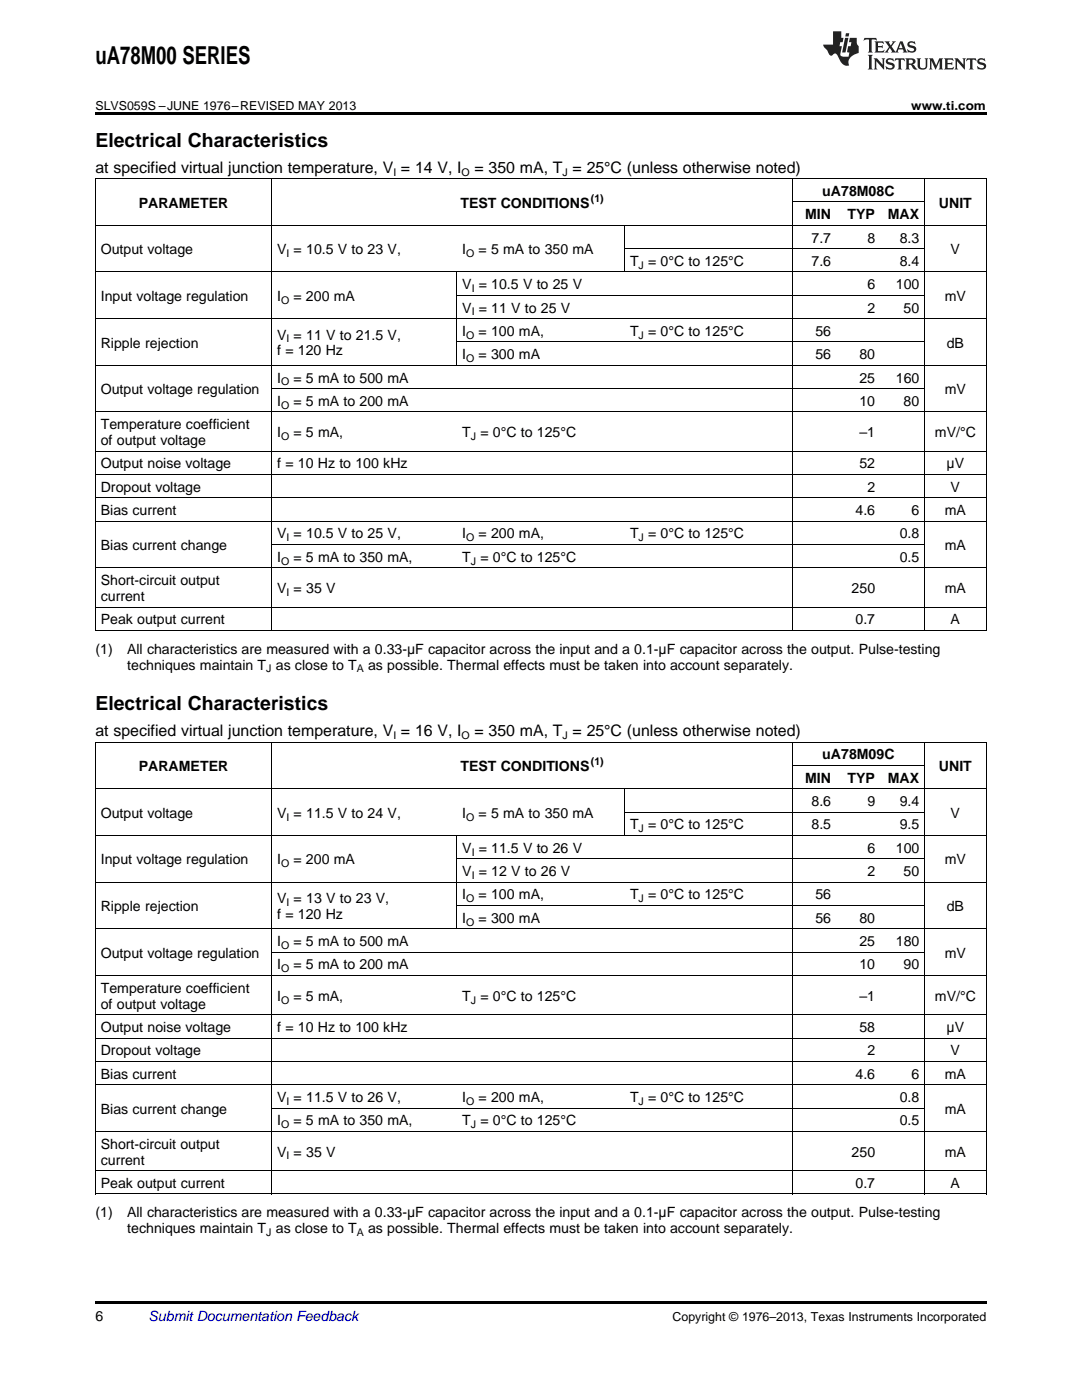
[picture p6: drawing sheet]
<svg xmlns="http://www.w3.org/2000/svg" width="216mm" height="279mm" viewBox="0 0 216 279" stroke-linecap="round" stroke-linejoin="round" font-family="sans-serif">
<defs><g id="words">
<text font-size="4.9" x="19" y="12.8">uA78M00 SERIES</text>
<g font-size="3.9">
<text x="19" y="29.3">Electrical Characteristics</text>
<text x="19" y="141.7">Electrical Characteristics</text>
</g>
<g font-size="3.2">
<text x="19" y="34.4">at specified virtual junction temperature, V = 14 V, I</text>
<text x="94.7" y="34.4">= 350 mA, T = 25°C (unless otherwise noted)</text>
<text x="19" y="146.9">at specified virtual junction temperature, V = 16 V, I</text>
<text x="94.7" y="146.9">= 350 mA, T = 25°C (unless otherwise noted)</text>
</g>
<g font-size="2.8">
<text x="27.7" y="41.4">PARAMETER</text>
<text x="91.9" y="41.4">TEST CONDITIONS</text>
<text x="164.1" y="39.1">uA78M08C</text>
<text x="187.4" y="41.4">UNIT</text>
<text x="160.7" y="43.7">MIN</text>
<text x="169.1" y="43.7">TYP</text>
<text x="177.2" y="43.7">MAX</text>
<text x="20.1" y="50.7">Output voltage</text>
<text x="55.3" y="50.7">V = 10.5 V to 23 V,</text>
<text x="92.3" y="50.7">I</text>
<text x="95.5" y="50.7">= 5 mA to 350 mA</text>
<text x="125.7" y="53.1">T = 0°C to 125°C</text>
<text x="161.9" y="48.4">7.7</text>
<text x="161.9" y="53.1">7.6</text>
<text x="173.1" y="48.4">8</text>
<text x="179.5" y="48.4">8.3</text>
<text x="179.5" y="53.1">8.4</text>
<text x="189.7" y="50.7">V</text>
<text x="92.3" y="57.7">V = 10.5 V to 25 V</text>
<text x="173.1" y="57.7">6</text>
<text x="178.8" y="57.7">100</text>
<text x="20.1" y="60">Input voltage regulation</text>
<text x="55.3" y="60">I</text>
<text x="58.6" y="60">= 200 mA</text>
<text x="92.3" y="62.4">V = 11 V to 25 V</text>
<text x="173.1" y="62.4">2</text>
<text x="180.3" y="62.4">50</text>
<text x="188.5" y="60">mV</text>
<text x="20.1" y="69.4">Ripple rejection</text>
<text x="55.3" y="67.8">V = 11 V to 21.5 V,</text>
<text x="55.3" y="70.9">f = 120 Hz</text>
<text x="92.3" y="67">I</text>
<text x="92.3" y="71.7">I</text>
<text x="95.5" y="67">= 100 mA,</text>
<text x="95.5" y="71.7">= 300 mA</text>
<text x="125.7" y="67">T = 0°C to 125°C</text>
<text x="162.7" y="67">56</text>
<text x="162.7" y="71.7">56</text>
<text x="171.5" y="71.7">80</text>
<text x="188.9" y="69.4">dB</text>
<text x="55.3" y="76.3">I</text>
<text x="58.6" y="76.3">= 5 mA to 500 mA</text>
<text x="171.5" y="76.3">25</text>
<text x="178.8" y="76.3">160</text>
<text x="20.1" y="78.7">Output voltage regulation</text>
<text x="55.3" y="81">I</text>
<text x="58.6" y="81">= 5 mA to 200 mA</text>
<text x="171.5" y="81">10</text>
<text x="180.3" y="81">80</text>
<text x="188.5" y="78.7">mV</text>
<text x="20.1" y="85.7">Temperature coefficient</text>
<text x="20.1" y="88.8">of output voltage</text>
<text x="55.3" y="87.2">I</text>
<text x="58.6" y="87.2">= 5 mA,</text>
<text x="92.3" y="87.2">T = 0°C to 125°C</text>
<text x="171.5" y="87.2">–1</text>
<text x="186.5" y="87.2">mV/°C</text>
<text x="20.1" y="93.5">Output noise voltage</text>
<text x="55.3" y="93.5">f = 10 Hz to 100 kHz</text>
<text x="171.5" y="93.5">52</text>
<text x="188.9" y="93.5">μV</text>
<text x="20.1" y="98.1">Dropout voltage</text>
<text x="173.1" y="98.1">2</text>
<text x="189.7" y="98.1">V</text>
<text x="20.1" y="102.8">Bias current</text>
<text x="55.3" y="107.5">V = 10.5 V to 25 V,</text>
<text x="92.3" y="107.5">I</text>
<text x="95.5" y="107.5">= 200 mA,</text>
<text x="125.7" y="107.5">T = 0°C to 125°C</text>
<text x="170.7" y="102.8">4.6</text>
<text x="179.5" y="107.5">0.8</text>
<text x="181.9" y="102.8">6</text>
<text x="188.5" y="102.8">mA</text>
<text x="20.1" y="109.8">Bias current change</text>
<text x="55.3" y="112.1">I</text>
<text x="58.6" y="112.1">= 5 mA to 350 mA,</text>
<text x="92.3" y="112.1">T = 0°C to 125°C</text>
<text x="179.5" y="112.1">0.5</text>
<text x="188.5" y="109.8">mA</text>
<text x="20.1" y="116.8">Short-circuit output</text>
<text x="20.1" y="119.9">current</text>
<text x="55.3" y="118.4">V = 35 V</text>
<text x="169.9" y="118.4">250</text>
<text x="188.5" y="118.4">mA</text>
<text x="20.1" y="124.6">Peak output current</text>
<text x="170.7" y="124.6">0.7</text>
<text x="189.7" y="124.6">A</text>
<text x="19" y="130.5">(1)</text>
<text x="25.4" y="130.5">All characteristics are measured with a 0.33-μF capacitor across the input and a 0.1-μF capacitor across the output. Pulse-testing</text>
<text x="25.4" y="133.6">techniques maintain T as close to T</text>
<text x="73.4" y="133.6">as possible. Thermal effects must be taken into account separately.</text>
<text x="27.7" y="153.9">PARAMETER</text>
<text x="91.9" y="153.9">TEST CONDITIONS</text>
<text x="164.1" y="151.6">uA78M09C</text>
<text x="187.4" y="153.9">UNIT</text>
<text x="160.7" y="156.2">MIN</text>
<text x="161.9" y="160.9">8.6</text>
<text x="169.1" y="156.2">TYP</text>
<text x="173.1" y="160.9">9</text>
<text x="177.2" y="156.2">MAX</text>
<text x="179.5" y="160.9">9.4</text>
<text x="20.1" y="163.2">Output voltage</text>
<text x="55.3" y="163.2">V = 11.5 V to 24 V,</text>
<text x="92.3" y="163.2">I</text>
<text x="95.5" y="163.2">= 5 mA to 350 mA</text>
<text x="125.7" y="165.5">T = 0°C to 125°C</text>
<text x="161.9" y="165.5">8.5</text>
<text x="179.5" y="165.5">9.5</text>
<text x="189.7" y="163.2">V</text>
<text x="20.1" y="172.5">Input voltage regulation</text>
<text x="55.3" y="172.5">I</text>
<text x="58.6" y="172.5">= 200 mA</text>
<text x="92.3" y="170.2">V = 11.5 V to 26 V</text>
<text x="173.1" y="170.2">6</text>
<text x="178.8" y="170.2">100</text>
<text x="188.5" y="172.5">mV</text>
<text x="92.3" y="174.8">V = 12 V to 26 V</text>
<text x="92.3" y="179.5">I</text>
<text x="95.5" y="179.5">= 100 mA,</text>
<text x="125.7" y="179.5">T = 0°C to 125°C</text>
<text x="162.7" y="179.5">56</text>
<text x="173.1" y="174.8">2</text>
<text x="180.3" y="174.8">50</text>
<text x="20.1" y="181.8">Ripple rejection</text>
<text x="55.3" y="180.2">V = 13 V to 23 V,</text>
<text x="55.3" y="183.4">f = 120 Hz</text>
<text x="92.3" y="184.1">I</text>
<text x="95.5" y="184.1">= 300 mA</text>
<text x="162.7" y="184.1">56</text>
<text x="171.5" y="184.1">80</text>
<text x="188.9" y="181.8">dB</text>
<text x="20.1" y="191.1">Output voltage regulation</text>
<text x="55.3" y="188.8">I</text>
<text x="58.6" y="188.8">= 5 mA to 500 mA</text>
<text x="171.5" y="188.8">25</text>
<text x="178.8" y="188.8">180</text>
<text x="188.5" y="191.1">mV</text>
<text x="55.3" y="193.5">I</text>
<text x="58.6" y="193.5">= 5 mA to 200 mA</text>
<text x="171.5" y="193.5">10</text>
<text x="180.3" y="193.5">90</text>
<text x="20.1" y="198.1">Temperature coefficient</text>
<text x="20.1" y="201.3">of output voltage</text>
<text x="55.3" y="199.7">I</text>
<text x="58.6" y="199.7">= 5 mA,</text>
<text x="92.3" y="199.7">T = 0°C to 125°C</text>
<text x="171.5" y="199.7">–1</text>
<text x="186.5" y="199.7">mV/°C</text>
<text x="20.1" y="206">Output noise voltage</text>
<text x="55.3" y="206">f = 10 Hz to 100 kHz</text>
<text x="171.5" y="206">58</text>
<text x="188.9" y="206">μV</text>
<text x="20.1" y="210.6">Dropout voltage</text>
<text x="20.1" y="215.3">Bias current</text>
<text x="170.7" y="215.3">4.6</text>
<text x="173.1" y="210.6">2</text>
<text x="181.9" y="215.3">6</text>
<text x="188.5" y="215.3">mA</text>
<text x="189.7" y="210.6">V</text>
<text x="55.3" y="219.9">V = 11.5 V to 26 V,</text>
<text x="92.3" y="219.9">I</text>
<text x="95.5" y="219.9">= 200 mA,</text>
<text x="125.7" y="219.9">T = 0°C to 125°C</text>
<text x="179.5" y="219.9">0.8</text>
<text x="20.1" y="222.2">Bias current change</text>
<text x="55.3" y="224.6">I</text>
<text x="58.6" y="224.6">= 5 mA to 350 mA,</text>
<text x="92.3" y="224.6">T = 0°C to 125°C</text>
<text x="179.5" y="224.6">0.5</text>
<text x="188.5" y="222.2">mA</text>
<text x="20.1" y="229.2">Short-circuit output</text>
<text x="20.1" y="232.4">current</text>
<text x="55.3" y="230.8">V = 35 V</text>
<text x="169.9" y="230.8">250</text>
<text x="188.5" y="230.8">mA</text>
<text x="20.1" y="237.1">Peak output current</text>
<text x="170.7" y="237.1">0.7</text>
<text x="189.7" y="237.1">A</text>
<text x="19" y="242.9">(1)</text>
<text x="25.4" y="242.9">All characteristics are measured with a 0.33-μF capacitor across the input and a 0.1-μF capacitor across the output. Pulse-testing</text>
<text x="25.4" y="246.1">techniques maintain T as close to T</text>
<text x="73.4" y="246.1">as possible. Thermal effects must be taken into account separately.</text>
<text x="19" y="263.6">6</text>
</g>
<text font-size="2.8" fill="#0000c8" x="29.6" y="263.6">Submit Documentation Feedback</text>
<g font-size="2.5">
<text x="19" y="21.9">SLVS059S –JUNE 1976–REVISED MAY 2013</text>
<text x="181.8" y="21.9">www.ti.com</text>
<text x="134.2" y="263.6">Copyright © 1976–2013, Texas Instruments Incorporated</text>
</g>
<g font-size="2.1">
<text x="78.5" y="35.1">I</text>
<text x="92.1" y="35.1">O</text>
<text x="112.3" y="35.1">J</text>
<text x="117.9" y="40.3">(1)</text>
<text x="57.2" y="51.3">I</text>
<text x="93" y="51.3">O</text>
<text x="127.4" y="53.6">J</text>
<text x="94.1" y="58.3">I</text>
<text x="56.1" y="60.6">O</text>
<text x="94.1" y="62.9">I</text>
<text x="57.2" y="68.3">I</text>
<text x="93" y="67.6">O</text>
<text x="127.4" y="67.6">J</text>
<text x="56.1" y="76.9">O</text>
<text x="93" y="72.2">O</text>
<text x="56.1" y="81.6">O</text>
<text x="56.1" y="87.8">O</text>
<text x="93.9" y="87.8">J</text>
<text x="56.1" y="112.7">O</text>
<text x="57.2" y="108">I</text>
<text x="93" y="108">O</text>
<text x="93.9" y="112.7">J</text>
<text x="127.4" y="108">J</text>
<text x="57.2" y="118.9">I</text>
<text x="53.1" y="134.2">J</text>
<text x="71.2" y="134.2">A</text>
<text x="78.5" y="147.5">I</text>
<text x="92.1" y="147.5">O</text>
<text x="112.3" y="147.5">J</text>
<text x="117.9" y="152.8">(1)</text>
<text x="57.2" y="163.8">I</text>
<text x="93" y="163.8">O</text>
<text x="127.4" y="166.1">J</text>
<text x="56.1" y="173.1">O</text>
<text x="94.1" y="170.7">I</text>
<text x="94.1" y="175.4">I</text>
<text x="57.2" y="180.8">I</text>
<text x="93" y="180.1">O</text>
<text x="93" y="184.7">O</text>
<text x="127.4" y="180.1">J</text>
<text x="56.1" y="189.4">O</text>
<text x="56.1" y="194">O</text>
<text x="56.1" y="200.3">O</text>
<text x="93.9" y="200.3">J</text>
<text x="57.2" y="220.5">I</text>
<text x="93" y="220.5">O</text>
<text x="127.4" y="220.5">J</text>
<text x="56.1" y="225.1">O</text>
<text x="93.9" y="225.1">J</text>
<text x="57.2" y="231.4">I</text>
<text x="53.1" y="246.7">J</text>
<text x="71.2" y="246.7">A</text>
</g>
</g></defs>
<path d="M19 22.5h177.8v.5h-177.8zM19 259.7h177.8v.5h-177.8z" fill="#000"/>
<g fill="none" stroke="#000" stroke-width=".2">
<path d="M19 35.6h177.8M19.1 35.7v90.2M54.2 35.7v90.2M158.1 35.7v90.2M184.4 35.7v90.2M196.8 35.7v90.2M19 54.3h177.8M19 45h177.8M91.1 54.3v18.7M91.2 58.9h93.3M124.6 45v9.3M124.7 49.6h59.8"/>
<path d="M158.1 40.3h26.4M19 72.9h177.8M19 63.6h177.8M54.3 77.6h130.2M91.2 68.2h93.3M19 99.4h177.8M19 94.7h177.8M19 90h177.8M19 82.2h177.8M19 113.3h177.8M19 104h177.8M54.3 108.7h130.2"/>
<path d="M19 125.8h177.8M19 121.2h177.8M19 157.4h177.8M19 148.1h177.8M19.1 148.2v90.1M54.2 148.2v90.1M124.6 157.5v9.3M158.1 148.2v90.1M158.1 152.8h26.4M184.4 148.2v90.1M196.8 148.2v90.1M19 176.1h177.8"/>
<path d="M19 166.7h177.8M91.1 166.8v18.6M91.2 171.4h93.3M124.7 162.1h59.8M19 194.7h177.8M19 185.4h177.8M54.3 190h130.2M91.2 180.7h93.3M19 216.5h177.8M19 211.8h177.8M19 207.2h177.8M19 202.5h177.8"/>
<path d="M19 238.3h177.8M19 233.6h177.8M19 225.8h177.8M54.3 221.1h130.2"/>
</g>
<g fill="#231f20">
<path d="M172.5 7.6l-.1 .5 .4-.2h.6v.1v2.1l-.2 .4h.9l-.2-.4v-2.1l.1-.1h.5l.5 .2-.2-.5zM174.5 8.3l.2 .3v1.5l-.2 .4h1.8l.2-.6a1.04 1.04 0 0 1-1.3 .2v-.7h.6l.3 .2v-.6l-.3 .2h-.6v-.6l.8-.1 .4 .3-.2-.5zM176.5 8.3l.9 1.1-.9 1.1h.8l-.2-.2 .4-.7 .5 .7-.2 .2h1.5l-.2-.2 .2-.4h.9l.1 .4-.2 .2h1l-.3-.3-.7-1.9h-.5l-.9 2-.8-1 .9-1h-.8l.1 .3-.4 .5-.3-.6 .1-.2zM179.7 8.6l.4 1h-.7zM181.3 8.4a.63 .63 0 0 0-.2 .7 .63 .63 0 0 0 .6 .4l.6 .2 .1 .2a.75 .75 0 0 1-.7 .4 .75 .75 0 0 1-.6-.5l.1 .7 .1-.1a1.11 1.11 0 0 0 1.5-.6 1.13 1.13 0 0 0-1.2-.8l-.1-.4a1.04 1.04 0 0 1 1.2 .2l-.2-.5-.2 .1-.4-.2zM173.2 10.9l.2 .4v2.2l-.2 .4h1l-.3-.4v-2.2l.3-.4zM174.3 11.6l.3 .4v1.5l-.3 .4h.8l-.2-.4v-1.3l1.5 1.7v-1.9l.2-.4h-.7l.2 .4v.9l-1.1-1.3zM177 11.8a.62 .62 0 0 0-.2 .7 .62 .62 0 0 0 .6 .4l.6 .1 .1 .3a.76 .76 0 0 1-.7 .3 .76 .76 0 0 1-.7-.4l.2 .7 .1-.1a1.11 1.11 0 0 0 1.5-.6 1.13 1.13 0 0 0-1.2-.8l-.1-.4a1.04 1.04 0 0 1 1.2 .2l-.2-.6-.2 .1-.5-.1zM178.7 11.6l-.2 .6a.61 .61 0 0 1 .8-.3v1.6l-.2 .4h.9l-.2-.4v-1.6a.63 .63 0 0 1 .7 .3l-.1-.6zM180.6 11.6l.3 .4v1.5l-.3 .4h1l-.2-.2-.1-.8 .6 .2a.76 .76 0 0 0 1.2 .7l-1-1a.58 .58 0 0 0 .6-.5 .58 .58 0 0 0-.5-.6zM181.4 11.9h.1a.45 .45 0 0 1 .5 .1 .45 .45 0 0 1 .1 .5l-.8 .2zM182.9 11.6l.2 .2a2.17 2.17 0 0 0 .3 1.9 .99 .99 0 0 0 1.6-.6v-1.1l.2-.4h-.7l.2 .2a1.92 1.92 0 0 1-.2 1.8 .6 .6 0 0 1-.9-.5v-1.1l.2-.4zM185.4 11.6l.2 .4v1.5l-.2 .4h.7l-.2-.4v-1.4l.8 1.8 .8-1.8v1.4l-.2 .4h.9l-.2-.4v-1.5l.2-.4h-.8l-.6 1.5-.6-1.5zM188.4 11.6l.2 .4v1.5l-.2 .4h1.8l.1-.6a1.04 1.04 0 0 1-1.2 .1v-.6h.5l.4 .2v-.6l-.4 .2h-.5v-.7h.8l.3 .3-.1-.6zM190.5 11.6l.2 .4v1.5l-.2 .4h.7l-.2-.4v-1.3l1.5 1.7v-1.9l.2-.4h-.7l.2 .4v.9l-1.1-1.3zM192.9 11.6l-.1 .6a.61 .61 0 0 1 .7-.3l.1 1.6-.3 .4h1l-.3-.4 .1-1.6a.63 .63 0 0 1 .7 .3l-.1-.6zM195.2 11.8a.62 .62 0 0 0-.2 .7 .62 .62 0 0 0 .6 .4l.6 .1 .1 .3a.76 .76 0 0 1-.7 .3 .76 .76 0 0 1-.6-.4l.1 .7 .1-.1a1.11 1.11 0 0 0 1.6-.6 1.13 1.13 0 0 0-1.3-.8l-.1-.4a1.04 1.04 0 0 1 1.2 .2l-.1-.6-.2 .1-.5-.1z"/>
<path d="M166.2 6.3v2.6h-1.9v.4l.8 .9a.91 .91 0 0 0 1 .8 .56 .56 0 0 1 .5-.3 .56 .56 0 0 1 .5 .3l.4 .8a1.53 1.53 0 0 0 1.9 1.2 1.54 1.54 0 0 1 1-2.1l.9-.3v-1.4a1.52 1.52 0 0 1-.4-1.6h-1.3l-.2 .8h.5l-.2 .8h-.5l-.1 1v.2l.4 .1-.2 .8a1.93 1.93 0 0 1-1.6-.3l.3-1.8h-.5l.2-.8h.4l.2-.8h-.4v-1.3zM168.6 7.6l-.6 2.9h.7l.6-2.9zM168.8 6.6l-.1 .7h.6l.2-.7z"/>
</g>
<use href="#words"/>
</svg>
